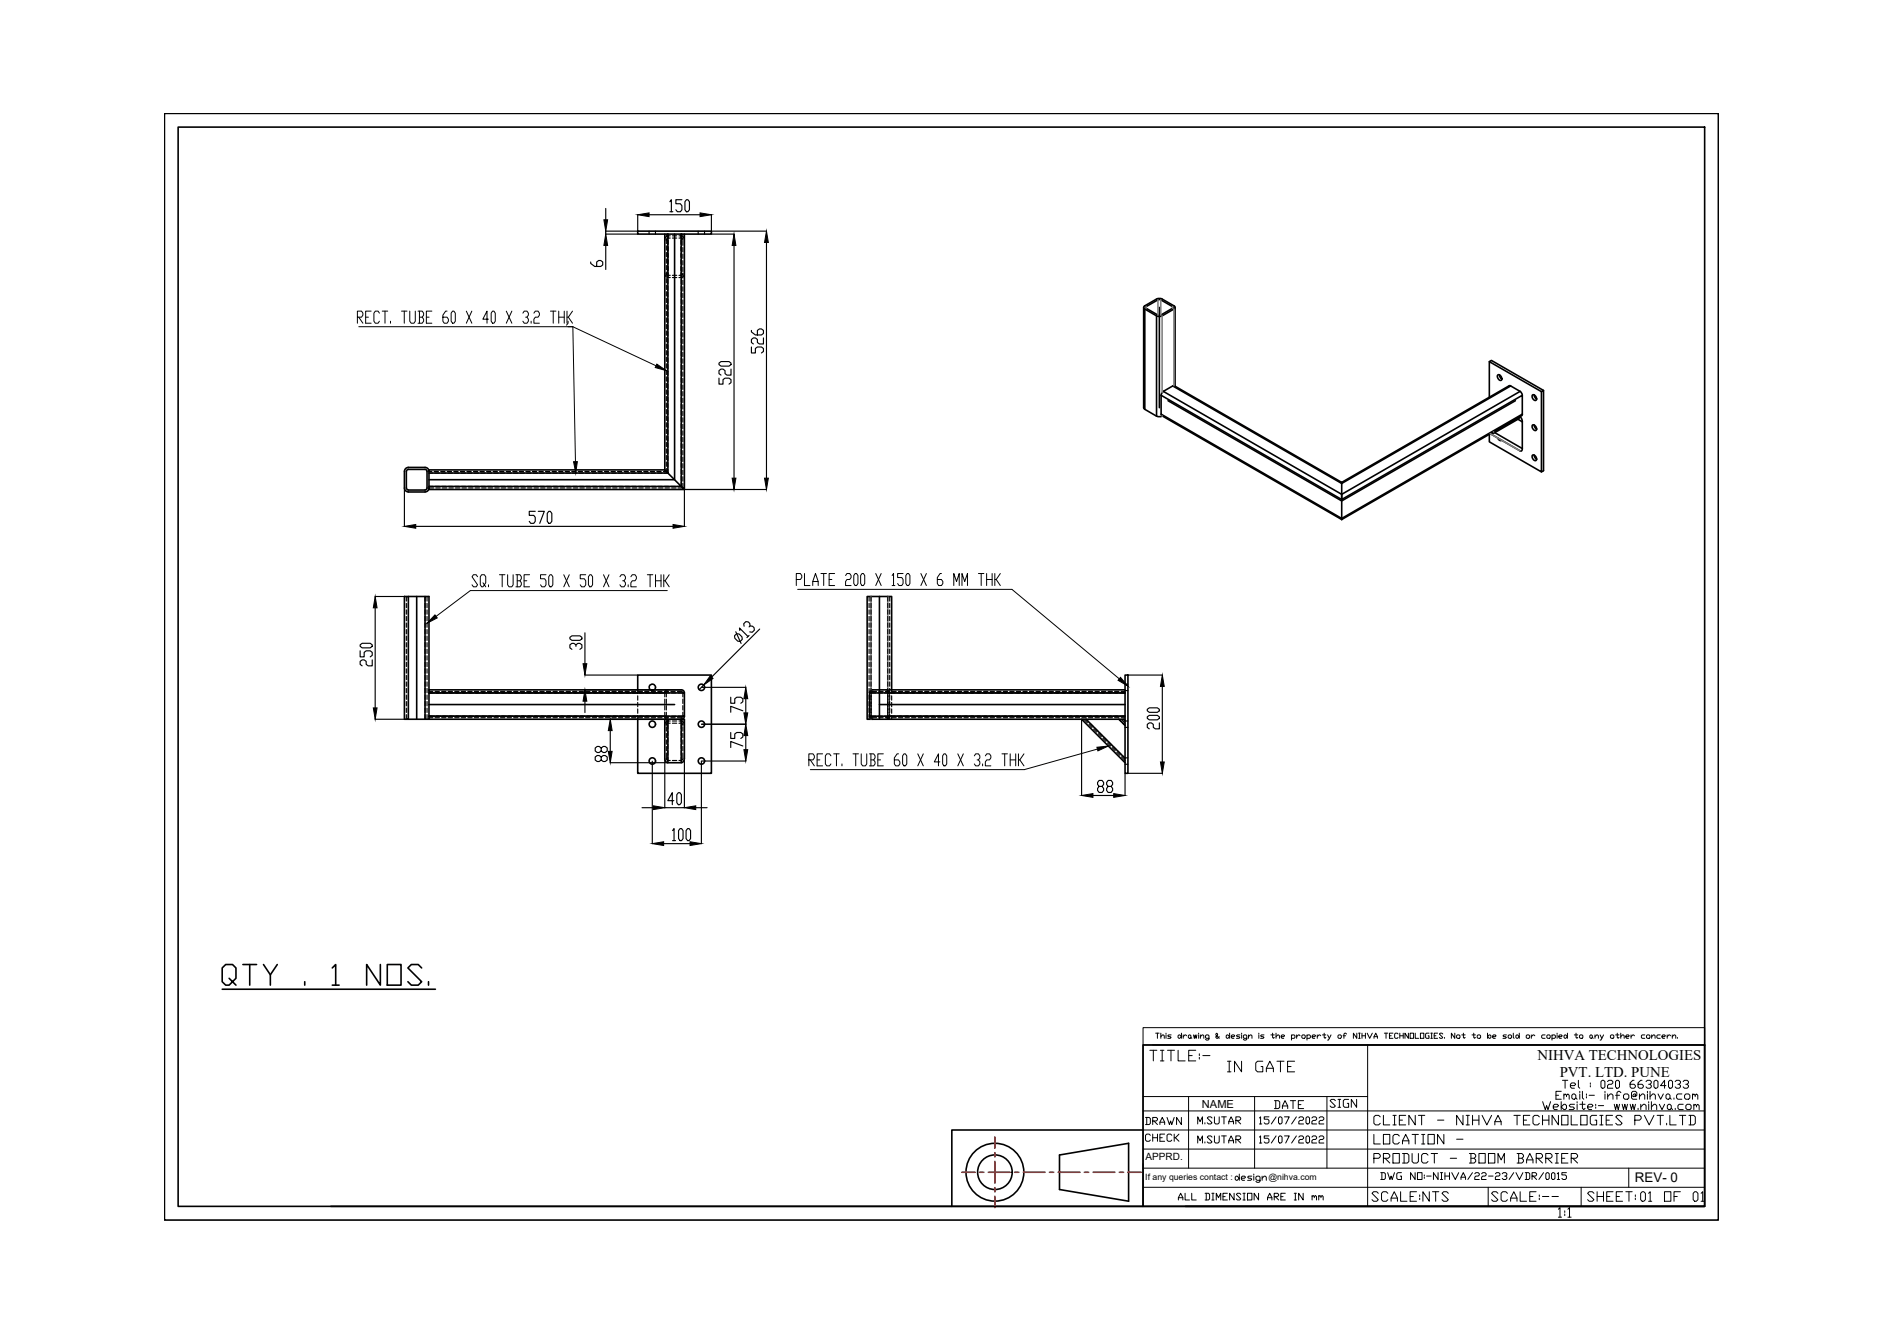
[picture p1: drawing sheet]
<svg xmlns="http://www.w3.org/2000/svg" width="297mm" height="210mm" viewBox="0 0 297 210" stroke-linecap="round" stroke-linejoin="round" font-family="sans-serif">
<defs><g id="words">
<text font-size="7.5" x="33.9" y="157">QTY . 1 NOS.</text>
<g font-size="4.4">
<text x="179.9" y="168.3">TITLE:-</text>
<text x="192.3" y="170">IN GATE</text>
<text x="199.7" y="176">DATE</text>
<text x="214.8" y="190.5">SCALE:</text>
<text x="223" y="190.5">NTS</text>
<text x="249.1" y="190.5">SHEET:</text>
</g>
<g font-size="4">
<text x="179.2" y="178.5">DRAWN</text>
<text x="208.5" y="175.7">SIGN</text>
<text x="179.2" y="181">CHECK</text>
</g>
<g font-size="2.3">
<text x="242.3" y="167.1">NIHVA TECHNOLOGIES</text>
<text x="245.8" y="169.7">PVT. LTD. PUNE</text>
</g>
<text font-size="2.1" x="257.6" y="186.3">REV- 0</text>
<text font-size="1.8" x="189.4" y="174.6">NAME</text>
<text font-size="1.6" x="180.5" y="182.9">APPRD.</text>
<g font-size="1.4">
<text x="180.5" y="186">If any queries contact :</text>
<text x="199.9" y="186">@nihva.com</text>
</g>
</g></defs>
<!-- layer: 0 -->
<g fill="none" stroke="#000" stroke-width=".25">
<path d="M25.9 17.9h244.9v174.4h-244.9zM28.1 20h240.5v170.1h-240.5zM100.5 36.4h11.6v.5h-11.6zM104.8 36.9v37.1l.4 .5v-37.6M106.3 36.9v38.7h-38.7M107.4 36.9v39.8M107.8 36.9v40.2l-.4-.4M180.2 48.4v15.8l.2 .3M180.4 48.7l1.8 1.1v15.8l-1.8-1.1zM180.6 48.3l2-1.1 .3 .1 1.9 1M180.6 48.3l-.1 .1 .1 .2 2 1.1h.3l1.9-1.1 .1-.2-.1-.1M182.2 47.1l-1.9 1.2-.1 .1 .2 .3"/>
<path d="M182.3 49.8l.2 .1 .6-.1M182.3 47.1l.2-.1 .6 .1M182.7 48.4v15.8M183.1 47.1l1.9 1.1 .2 .2-.2 .3-1.9 1.1M185.2 48.4v12.5M234.7 57l.3-.2 8.2 4.7M236 59.1a.53 .53 0 0 1 .6 .3 .53 .53 0 0 1-.1 .6 .63 .63 0 0 1-.5-.9zM236.3 59.1v.2l.4 .4M63.7 74.3v2.6a.62 .62 0 0 0 .7 .6M64 74.3v2.6M64 76.9l.2 .3h.2M64.4 73.7h2.6a.62 .62 0 0 1 .6 .6"/>
<path d="M64.4 74h2.6M64.4 73.7a.62 .62 0 0 0-.7 .6M64.4 74h-.2l-.2 .3M67 74h.1l.2 .3M67.3 74.3v2.6l-.2 .3h-2.7M67.6 76.9a.62 .62 0 0 1-.6 .6h-2.6M67.6 74.5h37.6M105.2 74.5l-.4-.5h-37.2v2.9M105.2 74.5l2.2 2.2h-39.8M107.4 76.7l.4 .4h-40.2v-.2M182.3 65.6l.2 .1 .6-.1M183 62.3l28.4 16.4v3l-28.4-16.4z"/>
<path d="M183 65.3l.1 .2M183.1 65.5l28.3 16.4M183.2 65.5l-.1 .1M183.3 61.7l-.3 .6M184.1 63.1l27.3 15.8 27.4-15.8M184.8 60.8h.3l26.3 15.2M211.4 77.9v-1.7l-26.6-15.4-1.5 .9 28.1 16.2v.8M211.4 77.9v.8l28.5-16.4v3l-28.5 16.4v.2M234.7 62.6v-5.6l8.2 4.7v12.7l-8.2-4.8v-1.2M234.8 68.3l4.7 2.8a.27 .27 0 0 0 .3-.1 .27 .27 0 0 0 .1-.3M234.9 68.3l.6-.1 4.4 2.5M236 69a.45 .45 0 0 0 .6 .4"/>
<path d="M237.8 60.8l-26.4 15.2M237.8 60.8h.3M237.9 66.6h.1M239.1 65.9l-3.9 2.2M239.2 66.1l.7 .4v4.2M239.4 65.7l-.1 .3-3.8 2.2M239.5 65.7l.3 .3 .1 .5M239.5 61.7l-1.4-.9-26.7 15.4v-.2M239.5 61.7l-28.1 16.2M239.5 61.7l.4 .6M239.8 65.5l-28.4 16.4M239.9 65.3l-.1 .2"/>
<path d="M241.5 62.3a.53 .53 0 0 1 .5 .2 .53 .53 0 0 1 0 .6 .62 .62 0 0 1-.5-.8zM241.5 67a.49 .49 0 0 1 .5 .3 .49 .49 0 0 1-.1 .6l-.2-.2a.61 .61 0 0 1-.2-.7zM241.5 71.7a.49 .49 0 0 1 .5 .3 .49 .49 0 0 1-.1 .6l-.2-.1a.61 .61 0 0 1-.2-.8zM241.8 62.2v.3l.3 .4M241.8 67v.2l.3 .4M241.8 71.7v.3l.3 .4M242.9 61.7l.3-.2v12.7l-.3 .2M63.7 94h.7v19.3h-.7zM64.4 94h2.6M65.7 94v19.3M138.6 94v19.3M64.4 113.3h2.6"/>
<path d="M67.6 109.2v-15.2h-.6v19.3h.6M67.6 109.2h40.2v3.7h-40.2zM67.6 108.7h39.8l.2 .1 .2 .4M67.6 111h38.7M67.6 112.9v.4M67.6 113.3h39.8M100.5 108.7v-2.3h11.6v15.5h-11.6v-8.6M102.5 108.7a.5 .5 0 0 1-.1-.7 .5 .5 0 0 1 .8 0 .5 .5 0 0 1-.1 .7M104.8 113.3v6.2a.62 .62 0 0 0 .4 .7M105.2 113.3v6.9h2.2v-6.9M107.4 113.3h.4v6.2a.65 .65 0 0 1-.4 .7M107.8 112.9l-.2 .4h-.2"/>
<path d="M137 112.9l.3 .4h.2M138.6 111h38.7M140.5 108.7v-14.7h-3.9v19.3h33.8M171.1 113.3h-.7l6.9 6.9M176.3 113.3h.7l.3 .3M177 113.3h.3M177.3 114.3l-1-1h-5.2l6.2 6.2M177.3 108.7h-39.8l-.2 .1-.3 .4M177.3 106.4h.4v15.5h-.4zM177.3 109.2h-40.3v3.7h40.3M35 155.9h33.6M180.1 164.7h88.5v25.4h-88.5z"/>
<path d="M180.1 178.1h-30.1v12h-97.9M150 190.1h30.1M167 182l10.8-1.8v9.1l-10.8-1.9zM186.8 190.1h81.8"/>
<circle cx="102.8" cy="119.9" r=".5"/>
<circle cx="102.8" cy="114.1" r=".5"/>
<circle cx="110.5" cy="114.1" r=".5"/>
<circle cx="110.5" cy="119.9" r=".5"/>
<circle cx="110.5" cy="108.3" r=".5"/>
<circle cx="156.8" cy="184.7" r="4.6"/>
<circle cx="156.8" cy="184.7" r="2.73"/>
</g>
<g fill="none" stroke="#000" stroke-width=".16">
<path d="M56.3 50h.7l.2-.3v-.4l-.2-.3h-.7v1.9M56.5 50l.7 .9M56.5 51.5h33.8M57.6 50h.5M58.5 49h-.9v1.9h.9M59.8 49.3l-.2-.3h-.5l-.2 .3v1.3l.2 .3h.5l.2-.3M60.2 49h.9M60.7 49v1.9M61.5 50.6v.3M63.3 49h.8M63.7 49v1.9M64.6 49v1.6l.2 .3h.4l.2-.3v-1.6"/>
<path d="M65.9 49h.6l.3 .3v.4l-.3 .3M66.1 50h.4l.3 .3v.3l-.3 .3h-.6M66.1 49v1.9M67.2 50h.4M68.1 49h-.9v1.9h.9M70.4 49h-.2l-.4 .7v.9l.2 .3h.4l.3-.3v-.3l-.3-.3h-.6M71.3 49h.2l.2 .3v1.3l-.2 .3h-.2l-.2-.3v-1.3zM73.5 49l.9 1.9M74.4 49l-.9 1.9M77 50.3h-.9l.6-1.3v1.9M77.6 49h.2l.2 .3v1.3l-.2 .3h-.2l-.2-.3v-1.3zM79.8 49l.9 1.9"/>
<path d="M80.7 49l-.9 1.9M82.4 49.3l.2-.3h.4l.3 .3v.4l-.3 .3h-.2M83 50l.3 .3v.3l-.3 .3h-.4l-.2-.3M83.7 50.6v.3M84.1 49.3l.3-.3h.4l.2 .3v.4l-.2 .3h-.4l-.3 .3v.6h.9M86.7 49h.9M87.2 49v1.9M88 50h.9M88 49v1.9M88.9 49v1.9M89.3 49v1.9M89.5 50.6v.3l-.2 .3"/>
<path d="M89.6 50l.6 .9M90.2 49l-.6 1h-.3M90.3 51.5l13.1 6.1M90.3 51.5l.4 21.3M75.3 90.9l-.3-.3h-.4l-.2 .3 .9 1.3-.3 .3h-.4l-.2-.3M76.1 91.8l.2 .4-.2 .3h-.2l-.2-.3v-1.3l.2-.3h.4l.2 .3v.9l-.2 .4 .2 .3M77 92.2v.3M78.7 90.6h.9M79.1 90.6v1.9M80 90.6v1.6l.2 .3h.4l.3-.3v-1.6M81.3 90.6h.6l.3 .3v.3l-.3 .3M81.5 91.5h.4l.3 .3v.4l-.3 .3h-.6"/>
<path d="M81.5 90.6v1.9M82.6 91.5h.4M83.5 90.6h-.9v1.9h.9M86 90.6h-.8v.6h.6l.2 .3v.7l-.2 .3h-.4l-.2-.3M86.7 90.6h.2l.2 .3v1.3l-.2 .3h-.2l-.2-.3v-1.3zM88.8 90.6l.9 1.9M89.7 90.6l-.9 1.9M92.3 90.6h-.9v.6h.7l.2 .3v.7l-.2 .3h-.5l-.2-.3M92.9 90.6h.3l.2 .3v1.3l-.2 .3h-.3l-.2-.3v-1.3zM95.1 90.6l.9 1.9M96 90.6l-.9 1.9M97.7 90.9l.2-.3h.4l.3 .3v.3l-.3 .3h-.2"/>
<path d="M98.3 91.5l.3 .3v.4l-.3 .3h-.4l-.2-.3M99 92.2v.3M99.4 90.9l.2-.3h.5l.2 .3v.3l-.2 .3h-.5l-.2 .3v.7h.9M102 90.6h.9M102.4 90.6v1.9M103.3 91.5h.9M103.3 90.6v1.9M104.2 90.6v1.9M104.6 90.6v1.9M104.8 91.5l.7 1M105.1 93.1h-31l-5.4 4M105.5 90.6l-.7 .9h-.2"/>
<path d="M125.5 91.3h.6l.2-.3v-.3l-.2-.3h-.6v1.9M125.7 92.9h33.8l16.9 14.1M126.8 90.4v1.9h.8M128.1 92.3v-.7l.4-1.2 .4 1.2v.7M128.1 91.6h.8M129.4 90.4h.8M129.8 90.4v1.9M130.7 91.3h.4M131.5 90.4h-.8v1.9h.8M133.2 90.7l.3-.3h.4l.2 .3v.3l-.2 .3h-.4l-.3 .3v.7h.9M134.8 90.4h.2l.2 .3v1.3l-.2 .3h-.2l-.3-.3v-1.3zM135.8 90.4h.3l.2 .3v1.3l-.2 .3h-.3l-.2-.3v-1.3z"/>
<path d="M138 90.4l.9 1.9M138.9 90.4l-.9 1.9M140.6 90.7l.2-.3v1.9M140.6 92.3h.4M142.3 90.4h-.9v.6h.7l.2 .3v.7l-.2 .3h-.4l-.3-.3M143 90.4h.2l.2 .3v1.3l-.2 .3h-.2l-.3-.3v-1.3zM145.1 90.4l.9 1.9M146 90.4l-.9 1.9M148.4 90.4h-.3l-.4 .6v1l.2 .3h.5l.2-.3v-.4l-.2-.3h-.7M150.3 92.3v-1.9l.4 1.2 .5-1.2v1.9M151.6 92.3v-1.9l.4 1.2 .5-1.2v1.9M154.2 90.4h.8"/>
<path d="M154.6 90.4v1.9M155.5 91.3h.8M155.5 90.4v1.9M156.3 90.4v1.9M156.8 90.4v1.9M157 91.3l.6 1M157.6 90.4l-.6 .9h-.2M127.5 119.7h.6l.2-.3v-.3l-.2-.3h-.6v1.9M127.7 119.7l.6 1M128.8 119.7h.4M129.6 118.8h-.8v1.9h.8M130.9 119.1l-.2-.3h-.4l-.2 .3v1.3l.2 .3h.4l.2-.3"/>
<path d="M131.4 118.8h.8M131.8 118.8v1.9M134.4 118.8h.9M134.8 118.8v1.9M135.7 118.8v1.6l.2 .3h.5l.2-.3v-1.6M137 118.8h.7l.2 .3v.3l-.2 .3M137.2 119.7h.5l.2 .4v.3l-.2 .3h-.7M137.2 118.8v1.9M138.3 119.7h.5M139.2 118.8h-.9v1.9h.9M141.6 118.8h-.2l-.5 .6v1l.3 .3h.4l.2-.3v-.3l-.2-.4h-.7M142.5 118.8h.2l.2 .3v1.3l-.2 .3h-.2l-.3-.3v-1.3z"/>
<path d="M144.6 118.8l.9 1.9M145.5 118.8l-.9 1.9M148.8 118.8h.2l.2 .3v1.3l-.2 .3h-.2l-.3-.3v-1.3zM150.9 118.8l.9 1.9M151.8 118.8l-.9 1.9M153.5 119.1l.2-.3h.5l.2 .3v.3l-.2 .3h-.2M154.2 119.7l.2 .4v.3l-.2 .3h-.5l-.2-.3M155.3 119.1l.2-.3h.4l.2 .3v.3l-.2 .3h-.4l-.2 .4v.6h.8M157.9 118.8h.9M158.3 118.8v1.9M159.2 119.7h.9M159.2 118.8v1.9"/>
<path d="M160.1 118.8v1.9M160.5 118.8v1.9M160.7 119.7l.7 1M161.4 118.8l-.7 .9h-.2M172.9 118l-11.5 3.3h-33.7M132.7 120.4v.3M148.1 120.1h-.9l.7-1.3v1.9M154.8 120.4v.3M180.1 161.9h88.5v2.8h-88.5zM180.1 178.1h88.5M180.1 175.1h88.5M180.1 164.7v25.4"/>
<path d="M180.1 172.8h35.4M181.6 164.7h87M182.1 162.8h.6M182.4 162.8v.8M182.9 163.4l.4-.3 .2 .1v.4M182.9 162.8v.8M183.7 162.8v.1M183.7 163.1v.5M184.5 163.1h-.4l-.1 .1 .1 .2h.3l.1 .1-.1 .1h-.4M185.8 163.1l.4 .3-.3 .2-.3-.1v-.3zM186.2 162.8v.8M186.5 163.1v.5"/>
<path d="M187 163.2l-.3-.1-.2 .3M187.3 163.2l.2-.1 .2 .1v.3l-.3 .1-.1-.1zM187.3 172.8v11.3M188.1 163.1l.1 .5 .1-.5 .2 .5 .1-.5M188.7 177.1v-1.1l.4 .7 .4-.7v1.1M188.9 162.8v.1M188.9 163.1v.5M189.2 163.4l.4-.3 .1 .1v.4M189.2 163.1v.5M189.9 176.9v.2M189.9 179.9v.2M190.5 163.6h-.4l-.1-.1v-.3l.1-.1h.3l.1 .1v.6l-.1 .1h-.3l-.1-.1"/>
<path d="M191 179.2l-.2-.2h-.4l-.2 .2 .8 .7-.2 .2h-.4l-.2-.2M191 176.2l-.2-.2h-.4l-.2 .2 .8 .7-.2 .2h-.4l-.2-.2M191.4 179v.9l.2 .2h.3l.2-.2v-.9M191.4 176v.9l.2 .2h.3l.2-.2v-.9M192.1 163.4l-.2 .2-.3-.1 .3-.4-.2-.3-.1 .3 .5 .5M192.5 179h.7M192.5 176h.7M192.9 176v1.1M192.9 179v1.1M193.4 163.1l.4 .3-.3 .2-.3-.1v-.3zM193.6 177.1v-.4l.4-.7 .4 .7v.4M193.6 179.8h.8"/>
<path d="M193.6 176.7h.8M193.8 162.8v.8M194 163.4h.4l.2-.2-.2-.1h-.2l-.2 .1v.3l.2 .1h.2M194.7 179.6h.6l.2-.2v-.2l-.2-.2h-.6v1.1M194.7 176.6h.6l.2-.2v-.2l-.2-.2h-.6v1.1M194.9 179.6l.6 .5M194.9 176.6l.6 .5M195.4 163.1h-.4l-.2 .1 .2 .2h.3l.1 .1-.1 .1h-.5M195.7 162.8v.1M195.7 163.1v.5M196.5 163.6h-.4l-.2-.1v-.3l.2-.1h.2l.2 .1v.6l-.2 .1h-.2l-.2-.1M196.7 163.4l.4-.3 .2 .1v.4"/>
<path d="M196.7 163.1v.5M197.7 172.8v11.3M198.4 162.8v.1M198.4 163.1v.5M198.5 179.2l.1-.2v1.1M199.2 163.1h-.4l-.2 .1 .2 .2h.2l.2 .1-.2 .1h-.4M200 179h-.8v.4h.6l.2 .2v.3l-.2 .2h-.4l-.2-.2M200.3 163.1h.5M200.5 162.8v.7l.2 .1 .1-.1M201.1 163.4l.4-.3 .1 .1v.4M201.1 162.8v.8M201.1 179l-.8 1.1"/>
<path d="M201.5 179.2l.2-.2h.1l.2 .2v.7l-.2 .2-.3-.2zM201.9 163.4h.4l.1-.2-.1-.1h-.3l-.1 .1v.3l.1 .1h.3M202.4 179h.8l-.6 1.1M203.5 163.2l.1-.1h.3l.2 .1v.3l-.2 .1h-.4M203.5 163.1v.8M204.3 179l-.8 1.1M204.3 163.1v.5M204.7 179.2l.2-.2h.3l.2 .2v.2l-.2 .2h-.3l-.2 .2v.3h.7M204.9 163.2l-.3-.1-.3 .3M205.1 163.2l.2-.1h.2l.2 .1v.3l-.2 .1h-.2l-.2-.1zM206 163.2l.1-.1h.3l.1 .1v.3l-.1 .1h-.4M206 163.1v.8"/>
<path d="M206 179h.2l.2 .2v.7l-.2 .2h-.2l-.2-.2v-.7zM206.7 179.2l.2-.2h.4l.2 .2-.2 .4h-.4l-.2 .2v.3h.8M206.8 163.4h.4l.1-.2-.1-.1h-.3l-.1 .1v.3l.1 .1h.3M207.6 163.1v.5M207.9 176.2l.2-.2h.3l.2 .2v.2l-.2 .2h-.3l-.2 .1v.4h.7M207.9 179.2l.2-.2h.3l.2 .2v.2l-.2 .2h-.3l-.2 .2v.3h.7M208.1 163.2l-.3-.1-.2 .3M208.4 163.1h.5M208.7 162.8v.7l.1 .1 .1-.1M209.1 172.8v11.3M209.2 163.1l.3 .5M209.7 163.1l-.4 .8h-.1"/>
<path d="M211 163.1h.2l.2 .1v.3l-.2 .1h-.2l-.2-.1v-.3zM211.6 163.2h.5M212.2 162.9l-.1-.1-.3 .1v.7M213.8 162.8v.8l-.5-.8v.8M214.1 162.8h.2M214.1 163.6h.2M214.2 162.8v.8M214.6 163.2h.6M214.6 162.8v.8M215.2 162.8v.8M215.4 162.8l.4 .8 .5-.8M215.5 164.7v25.4"/>
<path d="M216.5 178.8v1.5h1M216.5 163.6v-.2l.3-.6 .3 .6v.2M216.5 163.4h.6M217.5 176l-.3-.2h-.4l-.3 .2v1l.3 .3h.4l.3-.3M218 178.8h1v1.5h-1zM218 175.8v1.5h1M218.1 162.8h.6M218.4 162.8v.8M219 163.2h.2M219.5 162.8h-.5v.8h.5M219.5 175.8h.5M219.5 177.3h.5"/>
<path d="M219.8 175.8v1.5M220.3 162.9l-.1-.1h-.3l-.1 .1v.6l.1 .1h.3l.1-.1M220.5 179l-.2-.2h-.5l-.3 .2v1l.3 .3h.5l.2-.3M220.5 176.5h.5M220.6 163.2h.5M220.6 162.8v.8M221 179.8h1M221.1 162.8v.8M221.5 175.8h-1v1.5h1M221.9 162.8v.8l-.5-.8v.8M222.2 162.8h.6v.8h-.6zM222.5 178.8h1"/>
<path d="M223 162.8v.8h.6M223 175.8v1.5l-1-1.5v1.5M223 178.8v1.5M223.5 175.8h1M223.8 162.8h.6v.8h-.6zM224 178.8h.5M224 175.8v1.5M224.3 178.8v1.5M225 178.8h1v1.5h-1zM225.2 162.8h-.4l-.2 .1v.6l.2 .1h.4v-.4h-.2M225.5 162.8h.2M225.5 163.6h.2"/>
<path d="M225.6 162.8v.8M226 163.2h.3M226.5 176.5h1M226.5 162.8h-.5v.8h.5M227.4 162.9l-.2-.1h-.2l-.2 .1 .6 .6-.2 .1h-.2l-.2-.1M227.5 178.8v1.5l-1-1.5v1.5M227.6 163.5v.1M229.2 162.8v.8l-.5-.8v.8M229.5 163.2l.2-.1h.2l.2 .1v.3l-.2 .1h-.2l-.2-.1zM229.5 179.5h1M230.3 163.1h.6M230.5 175.8v1.5l-1-1.5v1.5"/>
<path d="M230.6 162.8v.7l.1 .1 .2-.1M231 175.8h.5M231 177.3h.5M231.3 175.8v1.5M232 163.1h.5M232 176.5h1M232 175.8v1.5M232.2 162.8v.7l.2 .1 .1-.1M232.8 163.2l.1-.1h.3l.1 .1v.3l-.1 .1h-.3l-.1-.1zM233 175.8v1.5M233.5 175.8l.8 1.5 .7-1.5M234.4 162.8v.8"/>
<path d="M234.7 163.1l.2 .1v.3l-.1 .1-.4-.2zM235.2 163.4h.4l.2-.2-.2-.1h-.3l-.1 .1v.3l.1 .1h.3M235.6 177.3v-.5l.5-1 .5 1v.5M235.6 176.8h1M237.4 163.1h-.4l-.2 .1 .6 .3-.2 .1h-.4M237.7 163.2l.1-.1h.3l.1 .1v.3l-.1 .1h-.3l-.1-.1zM238.5 162.8v.7l.1 .1M238.6 175.8h1M238.9 163.2l.2-.1 .3 .3-.4 .2-.1-.1zM239.1 175.8v1.5M239.4 162.8v.8M240.1 176.5h.5"/>
<path d="M240.6 163.1h.3l.1 .1v.3l-.1 .1h-.3l-.1-.1v-.3zM241.1 175.8h-1v1.5h1M241.3 163.1v.5M241.9 163.2l-.3-.1-.3 .3M242.6 176l-.3-.2h-.5l-.2 .2v1l.2 .3h.5l.3-.3M243.1 176.5h1M243.1 175.8v1.5M243.1 173.6l.4 1.3 .2-.7 .2 .7 .4-1.3M243.5 163.1h-.4l-.2 .1v.3l.2 .1h.4M243.7 163.2l.2-.1h.3l.1 .1v.3l-.1 .1h-.3l-.2-.1zM244.1 175.8v1.5M244.6 163.2l.1-.1h.3l.1 .1v.3l-.1 .1h-.4"/>
<path d="M244.6 163.1v.8M244.8 174.4h.6l.2-.2-.2-.2h-.4l-.2 .2v.5l.2 .2h.4M245.2 172.6h.4M245.4 162.8v.1M245.4 163.1v.5M245.6 175.8v1.5l-1-1.5v1.5M245.6 163.4h.4l.2-.2-.2-.1h-.2l-.2 .1v.3l.2 .1h.2M246 173.6v1.3M246 172h-.8v1.2h.8M246.1 175.8h1v1.5h-1zM246.2 170.2h.9M246.4 172.6l.2-.2 .2 .2v.2"/>
<path d="M246.4 174h.2l.2 .2v.5l-.2 .2h-.2l-.4-.5zM246.4 172.4v.8M246.5 163.2l.2-.1 .3 .3-.4 .2-.1-.1zM246.6 170.2v1.3M246.8 172.6l.3-.2 .2 .2v.6M247 162.8v.8M247.5 171.1h.6l.2-.2-.2-.2h-.4l-.2 .2v.4l.2 .2h.4M247.6 175.8v1.5h1M247.7 172.6l.2-.2h.2l.2 .2v.4l-.2 .2h-.2l-.2-.2zM248.1 163.1h.5M248.1 174h-.6l-.2 .2 .2 .2h.4l.2 .3-.2 .2h-.6M248.3 173l.2 .2"/>
<path d="M248.4 162.8v.7l.1 .1 .1-.1M248.5 173.6v.2M248.5 174v.9M248.7 170.2v1.1l.2 .2M248.9 163.2l.1-.1h.3l.1 .1v.3l-.1 .1h-.3l-.1-.1zM248.9 172v.2M248.9 172.4v.8M248.9 174h.9M249.1 175.8h1v1.5h-1zM249.4 172v1l.2 .2M249.4 173.6v1.1l.2 .2 .2-.2M250 172.4v.2"/>
<path d="M250 172.8v.2M250.2 174.4h.6l.2-.2-.2-.2h-.4l-.2 .2v.5l.2 .2h.4M250.4 172.6h.8M250.5 163.2l.3-.1 .1 .1v.3l-.2 .1-.2-.1zM250.6 170.7v.2M250.6 171.1v.2M250.9 163.5l.2 .1M251.3 163.4l.4-.3 .2 .1v.4M251.3 163.1v.5M251.5 174v.2M251.5 174.4v.3M251.6 175.8h-.8l-.2 .2v1l.2 .3h.8v-.8h-.3"/>
<path d="M251.9 174.2h.8M252.1 175.8h.5M252.1 177.3h.5M252.1 163.1l.3 .5M252.4 175.8v1.5M252.5 170.2h.2l.2 .2v.9l-.2 .2h-.2l-.2-.2v-.9zM252.7 163.1l-.4 .8h-.2M252.9 172v.2M252.9 172.4v.8M253.1 176.5h.5M253.3 170.4l.2-.2h.4l.3 .2v.3l-.3 .2h-.4l-.2 .2v.4h.9M253.3 172.8l.4-.4h.3l.2 .2v.6"/>
<path d="M253.3 172.4v.8M253.9 163.1h.3l.1 .1v.3l-.1 .1h-.3l-.1-.1v-.3zM254.1 175.8h-1v1.5h1M254.4 174l.2 .9 .2-.9 .2 .9 .2-.9M254.6 163.1h.5M254.6 172.6h.6M254.8 170.2h.2l.2 .2v.9l-.2 .2h-.2l-.2-.2v-.9zM254.9 162.8v.7l.1 .1 .1-.1M255.4 163.4l.4-.3 .1 .1v.4M255.4 162.8v.8M255.4 172.2l-.2-.2h-.2l-.2 .2v1M255.6 176l-.2-.2h-.5l-.3 .2 1 1-.2 .3h-.5l-.3-.3"/>
<path d="M255.6 174l.2 .9 .2-.9 .3 .9 .2-.9M256 172.4h.5l.2 .2v.4l-.2 .2h-.5l-.2-.2v-.4zM256.2 163.4h.4l.1-.2-.1-.1h-.3l-.1 .1v.3l.1 .1h.3M256.9 174l.2 .9 .2-.9 .2 .9 .2-.9M257 163.1v.5M257.5 170.2h-.2l-.4 .5v.6l.2 .2h.4l.2-.2v-.2l-.2-.2h-.6M257.6 163.2l-.3-.1-.3 .3M257.6 176.5h.8l.2-.2v-.3l-.2-.2h-.8v1.5M257.7 172.6l-.2 .2h-.2v-.2l.2-.2h.2v.4l.2-.2v-.4l-.2-.2h-.4l-.2 .2v.8l.2 .2h.6M258.1 174.7v.2M258.3 172.8l.5-.4h.2l.2 .2v.6M258.3 172.4v.8"/>
<path d="M258.6 174.4l.4-.4h.2l.2 .2v.7M258.6 174v.9M258.8 170.2h-.3l-.4 .5v.6l.2 .2h.5l.2-.2v-.2l-.2-.2h-.7M259.1 175.8l.8 1.5 .7-1.5M259.2 163.1h-.4l-.2 .1v.3l.2 .1h.4M259.4 170.4l.2-.2h.4l.2 .2v.3l-.2 .2h-.2M259.5 163.2l.1-.1h.3l.1 .1v.3l-.1 .1h-.3l-.1-.1zM259.6 172v.2M259.6 172.4v.8M259.8 173.6v.2M259.8 174v.9M260 170.9l.2 .2v.2l-.2 .2h-.4l-.2-.2"/>
<path d="M260 172.8l.4-.4h.2l.3 .2v.6M260 172v1.2M260.2 174.4l.4-.4h.3l.2 .2v.7M260.2 173.6v1.3M260.3 163.4l.4-.3 .1 .1v.4M260.3 163.1v.5M260.6 170.4l.2-.2h.3l.2 .2v.9l-.2 .2h-.3l-.2-.2zM261.1 175.8h1M261.3 172.4l.4 .8 .4-.8M261.5 174l.4 .9 .4-.9M261.6 163.1h-.4l-.1 .1v.3l.1 .1h.4M261.6 175.8v1.5"/>
<path d="M261.9 163.4h.4l.1-.2-.1-.1h-.3l-.1 .1v.3l.1 .1h.3M262.5 171.1h-.8l.6-.9v1.3M262.5 172.6l.2-.2h.2l.3 .2v.4l-.3 .2h-.2l-.2-.2zM262.6 177v.3M262.7 163.1v.5M262.9 170.4l.2-.2h.2l.3 .2v.9l-.3 .2h-.2l-.2-.2zM262.9 174h.2l.3 .2v.5l-.3 .2h-.2l-.2-.2v-.5zM263.1 175.8v1.5h1M263.2 173l.2 .2M263.3 163.2l-.3-.1-.3 .3M263.4 174.7l.2 .2M263.5 163.4l.4-.3 .2 .1v.4"/>
<path d="M263.5 163.1v.5M263.8 173v.2M264 170.4l.2-.2h.4l.2 .2v.3l-.2 .2h-.2M264 174.7v.2M264.3 163.5v.1M264.6 170.9l.2 .2v.2l-.2 .2h-.4l-.2-.2M264.6 175.8h1M265 172.4h-.6l-.2 .2v.4l.2 .2h.6M265.1 175.8v1.5M265.2 170.4l.2-.2h.5l.2 .2v.3l-.2 .2h-.3M265.2 174h-.6l-.2 .2v.5l.2 .2h.6M265.7 172.4h.4l.2 .2v.4l-.2 .2h-.4l-.2-.2v-.4z"/>
<path d="M265.7 174.2l.2-.2h.4l.2 .2v.5l-.2 .2h-.4l-.2-.2zM265.9 170.9l.2 .2v.2l-.2 .2h-.5l-.2-.2M266.1 175.8h.8l.2 .2v1l-.2 .3h-.8M266.4 175.8v1.5M266.7 172.6l.2-.2 .2 .2v.2M266.7 172.4v.8M266.9 174.2l.2-.2 .2 .2v.2M266.9 174v.9M267.1 172.6l.2-.2 .2 .2v.6M267.3 174.2l.2-.2 .3 .2v.7M180.1 184.1h88.5M180.1 181.1h88.5"/>
<path d="M180.1 187.1h88.5M185.7 189.1v-.4l.3-.7 .4 .7v.4M185.7 188.7h.7M186.7 188v1.1h.7M187.8 188v1.1h.7M188.7 180.1v-1.1l.4 .8 .4-.8v1.1M189.9 188h.5l.2 .2v.7l-.2 .2h-.5M190.1 188v1.1M191 188h.3M191 189.1h.3M191.1 188v1.1M191.7 189.1v-1.1l.3 .7 .4-.7v1.1"/>
<path d="M192.7 188.6h.4M193.4 188h-.7v1.1h.7M193.6 180.1v-.3l.4-.8 .4 .8v.3M194.5 188v1.1l-.7-1.1v1.1M194.6 185.5l.4-.2 .3 .4-.3 .3h-.2l-.2-.2zM195.3 185v1M195.5 188.2l-.1-.2h-.4l-.2 .2 .7 .7-.1 .2h-.4l-.2-.2M195.6 185.7h.5l.2-.2-.2-.2h-.3l-.2 .2v.3l.2 .2h.3M195.9 188h.3M195.9 189.1h.3M196 188v1.1M196.6 188h.7v1.1h-.7z"/>
<path d="M197.3 185.3h-.5l-.2 .2 .2 .2h.3l.2 .1-.2 .2h-.5M197.6 185v.2M197.6 185.3v.7M198.3 188v1.1l-.7-1.1v1.1M198.5 180.1h.3M198.6 186h-.5l-.2-.2v-.3l.2-.2h.3l.2 .2v.7l-.2 .1h-.3l-.2-.1M198.9 185.7l.3-.4h.2l.1 .2v.5M198.9 185.3v.7M199.7 189.1v-.4l.4-.7 .3 .7v.4M199.7 188.7h.7M200.8 188.6h.5l.2-.4-.2-.2h-.5v1.1M201 188.6l.5 .5"/>
<path d="M201.8 188.6h.4M202.5 188h-.7v1.1h.7M203.9 188h.4M203.9 189.1h.4M204.1 188v1.1M205.4 188v1.1l-.8-1.1v1.1M206.8 188.6l.1-.2 .2 .3M206.8 188.4v.7M207.1 188.6l.2-.2 .2 .2v.5M207.8 188.6l.2-.2 .2 .3M207.8 188.4v.7M208.2 188.6l.1-.2 .2 .2v.5"/>
<path d="M216.5 182.5h.7l.3-.2v-.3l-.3-.2h-.7v1.5M217.6 184.8h.5l.2 .2v.7l-.2 .2h-.5M217.8 184.8v1.1M218 182.5h.8l.2-.2v-.3l-.2-.2h-.8v1.5M218.3 182.5l.7 .8M218.7 184.8l.3 1.1 .2-.6 .2 .6 .3-1.1M219.5 181.8h1v1.5h-1zM220.8 184.8h-.5l-.2 .2v.7l.2 .2h.5v-.6h-.1M221 181.8h.8l.2 .2v1l-.2 .3h-.8M221 180.3v-.5l.5-1 .5 1v.5M221.3 181.8v1.5M222.5 181.8v1.2l.3 .3h.5l.2-.3v-1.2"/>
<path d="M223 184.8v1.1l-.7-1.1v1.1M223.4 184.8h.7v1.1h-.7zM224 180.3h.5M224.4 185.2v.1M224.8 185.3h.7M225 182l-.2-.2h-.5l-.3 .2v1l.3 .3h.5l.2-.3M225.5 181.8h1M226 181.8v1.5M226.6 184.8v1.1l-.7-1.1v1.1M227 184.8h.3M227.2 184.8v1.1M227.7 185.3h.7"/>
<path d="M227.7 184.8v1.1M228.4 184.8v1.1M228.5 182.5h1M228.8 184.8l.5 1.1 .6-1.1M230.2 185.9v-.4l.4-.7 .3 .7v.4M230.2 185.5h.7M231.5 181.8h.8l.2 .2v.3l-.2 .2M231.8 182.5h.5l.2 .3v.2l-.2 .3h-.8M231.8 181.8v1.5M232 184.8l-.7 1.1M232.4 185l.2-.2h.3l.2 .2v.2l-.2 .1h-.3l-.2 .2v.4h.7M233 181.8h1v1.5h-1z"/>
<path d="M233.5 185l.2-.2h.3l.2 .2v.2l-.2 .1h-.3l-.2 .2v.4h.7M234.5 187.1v3M234.6 181.8h1v1.5h-1zM234.6 185.3h.7M235.6 185l.2-.2h.4l.2 .2v.2l-.2 .1h-.4l-.2 .2v.4h.8M236 188.1l-.2-.3h-.5l-.3 .3 1 1-.2 .2h-.5l-.3-.2M236.1 183.3v-1.5l.5 1 .5-1v1.5M236.7 185l.2-.2h.4l.2 .2v.2l-.2 .1h-.2M237.3 185.3l.2 .2v.2l-.2 .2h-.4l-.2-.2M237.5 188.1l-.2-.3h-.5l-.3 .3v1l.3 .2h.5l.2-.2M238 189.3v-.5l.6-1 .4 1v.5M238 188.8h1"/>
<path d="M238.5 184.8l-.7 1.1M238.9 184.8l.5 1.1 .6-1.1M239.1 181.8h.7l.3 .2v.3l-.3 .2M239.3 182.5h.5l.3 .3v.2l-.3 .3h-.7M239.3 181.8v1.5M239.5 187.8v1.5h1.1M240.3 184.8h.6l.2 .2v.7l-.2 .2h-.6M240.5 184.8v1.1M240.6 183.3v-.5l.5-1 .5 1v.5M240.6 182.8h1M241.1 188.5h.5M241.4 185.3h.6l.1-.1v-.2l-.1-.2h-.6v1.1"/>
<path d="M241.6 185.3l.5 .6M242.1 187.8h-1v1.5h1M242.1 182.5h.7l.3-.2v-.3l-.3-.2h-.7v1.5M242.3 182.5l.8 .8M242.6 188.3v.2M242.6 188.8v.3M243.1 188.5h1M243.2 184.8l-.7 1.1M243.6 182.5h.7l.3-.2v-.3l-.3-.2h-.7v1.5M243.6 185l.2-.2h.1l.2 .2v.7l-.2 .2h-.1l-.2-.2zM243.8 182.5l.8 .8M244.5 185l.2-.2h.1l.2 .2v.7l-.2 .2h-.1l-.2-.2z"/>
<path d="M244.6 188.5h1M245.1 181.8h.5M245.1 183.3h.5M245.3 181.8v1.5M245.4 185l.2-.2v1.1M245.4 185.9h.4M245.6 190.6l.2-.3v1.5M245.6 191.8h.5M246.1 182.5h.5M246.6 190.8v.3M246.6 191.3v.3M246.8 184.8h-.7v.4h.6l.1 .1v.4l-.1 .2h-.4l-.2-.2"/>
<path d="M247.1 190.6l.2-.3v1.5M247.1 191.8h.5M247.1 181.8h-1v1.5h1M247.6 182.5h.7l.3-.2v-.3l-.3-.2h-.7v1.5M247.8 182.5l.8 .8M256.7 184.1v3M259.8 189.3h.5M262.3 187.8h1v1.5h-1zM263.8 188.5h.5M264.8 187.8h-1v1.5M267.1 187.8h.2l.3 .3v.9l-.3 .3h-.2l-.3-.3v-.9zM268.1 188.1l.2-.3v1.5"/>
<path d="M268.1 189.3h.5"/>
</g>
<g fill="none" stroke="#f00" stroke-width=".25">
<path d="M156.8 179.2v1.8M151.6 184.7h2.1M154.4 184.7h.6M155.7 184.7h3.5M156.8 181.6v.7M156.8 183v3.5M156.8 187.1v.7M156.8 188.5v1.8M159.9 184.7h.7M161.2 184.7h3.5M165.4 184.7h.7M166.7 184.7h3.5"/>
<path d="M170.9 184.7h.7M172.2 184.7h3.5M176.4 184.7h.7M177.8 184.7h2"/>
</g>
<g fill="none" stroke="#000" stroke-width=".18">
<path d="M95.5 32.8v1.8M95.5 38.7v3.8M100.5 36.4h-5v.5h5M100.5 33.8v2.6M102.3 36.4v.5M102.3 33.8h8M103.3 36.4v.5M105 36.9v.5M105 37.7v.7M105 38.7v.7M105 39.8v.7M105.2 37.2a.61 .61 0 0 0-.4 .7"/>
<path d="M105.2 37.2v-.3v.5M105.2 36.9v.7M105.2 37.7v.9M105.2 38.8v.8M105.2 39.8v.9M105.2 37.2h.4M105.6 31.8l.2-.3v1.9M105.6 33.4h.4M105.6 37.5h-.4l-.2 .4M106 37.2h.6M106 37.5h.6M107 37.2h.4a.64 .64 0 0 1 .4 .7"/>
<path d="M107 37.5h.4l.2 .4M107.4 36.9v.7M107.4 37.7v.9M107.4 38.8v.8M107.4 39.8v.9M107.5 31.5h-1v.6h.7l.3 .3v.7l-.3 .3h-.5l-.2-.3M107.6 36.9v.7M107.6 38v.7M107.6 39v.7M108.2 31.5h.2l.2 .3v1.3l-.2 .3h-.2l-.3-.3v-1.3zM110 36.4v.5M111 36.4v.5"/>
<path d="M112.1 33.8v2.6M112.1 36.4h8.7M112.1 36.9h3.6M115.7 38.7v36.6M120.8 38.2v37.1M93.1 41.3v.2l.6 .5h1l.3-.2v-.5l-.3-.3h-.4l-.3 .3v.7M104.8 43a.62 .62 0 0 0 .4 .7h.4M105 43l.1 .4h.5M105 40.8v.7M105 41.8v.7M105 42.9v.6M105 43.9v.7"/>
<path d="M105 44.9v.7M105 46v.6M105 47v.7M105 48v.7M105 49.1v.6M105 50.1v.7M105 51.1v.7M105 52.2v.6M105 53.2v.7M105 54.2v.7M105 55.3v.6M105 56.3v.7"/>
<path d="M105 57.3v.7M105 58.3v.7M105 59.4v.7M105.2 40.8v.9M105.2 41.9v.8M105.2 42.9v.8M105.2 44v.7M105.2 45v.7M105.2 46.1v.7M105.2 47.1v.7M105.2 48.2v.6M105.2 49.2v.7"/>
<path d="M105.2 50.2v.7M105.2 51.2v.7M105.2 52.3v.7M105.2 53.3v.7M105.2 54.3v.7M105.2 55.4v.7M105.2 56.4v.7M105.2 57.4v.7M105.2 58.5v.7M105.2 59.5v.7M106 43.7h.6M106 43.4h.6"/>
<path d="M107.4 40.8v.9M107.4 41.9v.8M107.4 42.9v.8M107.4 44v.7M107.4 45.1v.7M107.4 46.1v.7M107.4 47.1v.7M107.4 48.2v.7M107.4 49.2v.7M107.4 50.2v.7M107.4 51.3v.7M107.4 52.3v.7"/>
<path d="M107.4 53.3v.7M107.4 54.4v.7M107.4 55.4v.7M107.4 56.4v.7M107.4 57.5v.6M107.4 58.5v.7M107.4 59.5v.7M107.6 43l-.2 .4h-.4M107.6 40v.7M107.6 41.1v.7M107.6 42.1v.7M107.6 43.1v.7"/>
<path d="M107.6 44.2v.6M107.6 45.2v.7M107.6 46.2v.7M107.6 47.3v.6M107.6 48.3v.7M107.6 49.3v.7M107.6 50.4v.6M107.6 51.4v.7M107.6 52.4v.7M107.6 53.5v.6M107.6 54.5v.7M107.6 55.5v.7"/>
<path d="M107.6 56.6v.6M107.6 57.6v.7M107.6 58.6v.7M107.6 59.6v.7M107.8 43a.65 .65 0 0 1-.4 .7h-.4M113.3 59.6v.9h.6v-.7l.4-.2h.6l.3 .2v.5l-.3 .2M113.3 57.2l.3-.2h1.3l.3 .2v.3l-.3 .2h-1.3l-.3-.2zM115.2 58.2v.9h-.6l-.3-.2v-.5l-.4-.2h-.3l-.3 .2v.5l.3 .2M118.4 54.7v.9h.6v-.7l.4-.2h.6l.3 .2v.5l-.3 .2M118.4 52.1v.2l.6 .5h1l.3-.3v-.4l-.3-.3h-.3l-.3 .3v.7M120.3 53.3v.9h-.6l-.3-.2v-.5l-.4-.2h-.3l-.3 .2v.5l.3 .2M63.7 76.9v6"/>
<path d="M67.6 74.3h.5M67.6 74.5h.6M67.6 76.9h.7M67.6 76.7h.6M68.4 74.3h.7M68.5 74.5h.7M68.6 76.7h.6M68.7 76.9h.7M69.4 74.3h.7M69.6 74.5h.7M69.6 76.7h.7M69.7 76.9h.7"/>
<path d="M70.5 74.3h.7M70.6 74.5h.7M70.6 76.7h.7M70.7 76.9h.7M71.5 74.3h.7M71.6 74.5h.7M71.7 76.7h.6M71.8 76.9h.7M72.5 74.3h.7M72.7 74.5h.6M72.7 76.7h.7M72.8 76.9h.7"/>
<path d="M73.6 74.3h.7M73.7 74.5h.7M73.7 76.7h.7M73.8 76.9h.7M74.6 74.3h.7M74.7 74.5h.7M74.7 76.7h.7M74.9 76.9h.7M75.6 74.3h.7M75.8 74.5h.6M75.8 76.7h.7M75.9 76.9h.7"/>
<path d="M76.7 74.3h.7M76.8 74.5h.7M76.8 76.7h.7M76.9 76.9h.7M77.7 74.3h.7M77.8 74.5h.7M77.8 76.7h.7M78 76.9h.7M78.7 74.3h.7M78.8 74.5h.7M78.9 76.7h.7M79 76.9h.7"/>
<path d="M79.8 74.3h.6M79.9 74.5h.7M79.9 76.7h.7M80 76.9h.7M80.8 74.3h.7M80.9 74.5h.7M80.9 76.7h.7M81.1 76.9h.6M81.8 74.3h.7M82 74.5h.6M82 76.7h.7M82.1 76.9h.7"/>
<path d="M82.9 74.3h.6M83 74.5h.7M83 76.7h.7M83.1 76.9h.7M83.9 74.3h.7M84 74.5h.7M84 76.7h.7M84.2 76.9h.7M84.9 74.3h.7M85.1 74.5h.6M85.1 76.7h.7M85.2 76.9h.7"/>
<path d="M86 74.3h.6M86.1 74.5h.7M86.1 76.7h.7M86.2 76.9h.7M87 74.3h.7M87.1 74.5h.7M87.1 76.7h.7M87.3 76.9h.6M88 74.3h.7M88.1 74.5h.7M88.2 76.7h.7M88.3 76.9h.7"/>
<path d="M89.1 74.3h.6M89.2 74.5h.7M89.2 76.7h.7M89.3 76.9h.7M90.1 74.3h.7M90.2 74.5h.7M90.2 76.7h.7M90.4 76.9h.6M91.1 74.3h.7M91.2 74.5h.7M91.3 76.7h.7M91.4 76.9h.7"/>
<path d="M92.2 74.3h.6M92.3 74.5h.7M92.3 76.7h.7M92.4 76.9h.7M93.2 74.3h.7M93.3 74.5h.7M93.3 76.7h.7M93.4 76.9h.7M94.2 74.3h.7M94.3 74.5h.7M94.4 76.7h.6M94.5 76.9h.7"/>
<path d="M95.2 74.3h.7M95.4 74.5h.7M95.4 76.7h.7M95.5 76.9h.7M96.3 74.3h.7M96.4 74.5h.7M96.4 76.7h.7M96.5 76.9h.7M97.3 74.3h.7M97.4 74.5h.7M97.5 76.7h.6M97.6 76.9h.7"/>
<path d="M98.3 74.3h.7M98.5 74.5h.7M98.5 76.7h.7M98.6 76.9h.7M99.4 74.3h.7M99.5 74.5h.7M99.5 76.7h.7M99.6 76.9h.7M100.4 74.3h.7M100.5 74.5h.7M100.6 76.7h.6M100.7 76.9h.7"/>
<path d="M101.4 74.3h.7M101.6 74.5h.6M101.6 76.7h.7M101.7 76.9h.7M102.5 74.3h.7M102.6 74.5h.7M102.6 76.7h.7M102.7 76.9h.7M103.5 74.3h.7M103.6 74.5h.7M103.6 76.7h.7M103.8 76.9h.7"/>
<path d="M104.7 76.7h.7M104.8 76.9h.7M105 60.4v.7M105 61.4v.7M105 62.5v.7M105 63.5v.7M105 64.5v.7M105 65.6v.7M105 66.6v.7M105 67.6v.7M105 68.7v.7M105 69.7v.7"/>
<path d="M105 70.7v.7M105 71.8v.6M105 72.8v.7M105 73.8v.5h-.5M105.2 60.5v.7M105.2 61.6v.7M105.2 62.6v.7M105.2 63.6v.7M105.2 64.7v.6M105.2 65.7v.7M105.2 66.7v.7M105.2 67.8v.6"/>
<path d="M105.2 68.8v.7M105.2 69.8v.7M105.2 70.9v.6M105.2 71.9v.7M105.2 72.9v.7M105.2 74v.5h-.5M105.7 76.7h.7M105.8 76.9h.7M107.4 76v.7h-.7M107.4 60.6v.6M107.4 61.6v.7M107.4 62.6v.7"/>
<path d="M107.4 63.7v.6M107.4 64.7v.7M107.4 65.7v.7M107.4 66.7v.7M107.4 67.8v.7M107.4 68.8v.7M107.4 69.8v.7M107.4 70.9v.7M107.4 71.9v.7M107.4 72.9v.7M107.4 74v.7M107.4 75v.7"/>
<path d="M107.6 60.7v.7M107.6 61.7v.7M107.6 62.7v.7M107.6 63.8v.7M107.6 64.8v.7M107.6 65.8v.7M107.6 66.9v.7M107.6 67.9v.7M107.6 68.9v.7M107.6 70v.7M107.6 71v.7M107.6 72v.7"/>
<path d="M107.6 73.1v.7M107.6 74.1v.7M107.6 75.1v.7M107.6 76.2v.7h-.7M107.8 77.2v5.7M107.9 77.1h12.9M59.1 94h4.6M59.1 95.8v15.8M64 94v.7M64 95.1v.7M64 96.1v.7M64 97.1v.7"/>
<path d="M64 98.2v.7M64 99.2v.7M64.4 94v.7M64.4 95.1v.7M64.4 96.1v.7M64.4 97.1v.7M64.4 98.2v.7M64.4 99.2v.7M65.5 82.9h40.6M67 94v.7M67 95.1v.7M67 96.1v.7"/>
<path d="M67 97.1v.7M67 98.2v.7M67 99.2v.7M67.3 94v.7M67.3 95.1v.7M67.3 96.1v.7M67.3 97.1v.7M67.3 98.2v.7M67.3 99.2v.7M84.3 80.6h-.9v.6h.7l.2 .3v.7l-.2 .3h-.5l-.2-.3M84.8 80.6h1l-.7 1.9M86.5 80.6h.2l.3 .3v1.3l-.3 .3h-.2l-.3-.3v-1.3z"/>
<path d="M92.2 99.7v4.9M115.9 99.6l.9 1.8M116.6 99.4l-.1-.4 1.4 1.3M117.3 98.7l-.1-.4 .3-.3h.4l.2 .2 .1 .4-.2 .2M118.2 98.6l.4 .1 .2 .2 .1 .4-.4 .3h-.4M119.7 99.1l-7.6 7.6M137 94v.7M137 95.1v.7M137 96.1v.7M137 97.1v.7M137 98.2v.7M137 99.2v.7"/>
<path d="M137.3 94v.7M137.3 95.1v.7M137.3 96.1v.7M137.3 97.1v.7M137.3 98.2v.7M137.3 99.2v.7M139.9 94v.7M139.9 95.1v.7M139.9 96.1v.7M139.9 97.1v.7M139.9 98.2v.7M139.9 99.2v.7"/>
<path d="M140.2 94v.7M140.2 95.1v.7M140.2 96.1v.7M140.2 97.1v.7M140.2 98.2v.7M140.2 99.2v.7M56.8 102.6v.9h.6v-.7l.3-.2h.6l.4 .2v.5l-.4 .2M56.8 101.6l.3-.2h1.2l.4 .2v.3l-.4 .2h-1.2l-.3-.2zM58.7 104v.9h-.7l-.3-.2v-.5l-.3-.2h-.3l-.3 .2v.5l.3 .2M59.1 113.3h4.6M64 100.2v.7M64 101.3v.7"/>
<path d="M64 102.3v.7M64 103.3v.7M64 104.4v.6M64 105.4v.7M64 106.4v.7M64 107.5v.6M64 108.5v.7M64 109.5v.7M64 110.5v.7M64 111.6v.7M64 112.6v.7M64.4 100.2v.7"/>
<path d="M64.4 101.3v.7M64.4 102.3v.7M64.4 103.3v.7M64.4 104.4v.6M64.4 105.4v.7M64.4 106.4v.7M64.4 107.5v.6M64.4 108.5v.7M64.4 109.5v.7M64.4 110.5v.7M64.4 111.6v.7M64.4 112.6v.7"/>
<path d="M67 100.2v.7M67 101.3v.7M67 102.3v.7M67 103.3v.7M67 104.4v.6M67 105.4v.7M67 106.4v.7M67 107.5v.6M67 108.5v.7M67 109.5v.7M67 110.5v.7M67 111.6v.7"/>
<path d="M67 112.6v.7M67.3 100.2v.7M67.3 101.3v.7M67.3 102.3v.7M67.3 103.3v.7M67.3 104.4v.6M67.3 105.4v.7M67.3 106.4v.7M67.3 107.5v.6M67.3 108.5v.7M67.3 109.5v.7M67.3 110.5v.7"/>
<path d="M67.3 111.6v.7M67.3 112.6v.7M67.6 109.2h36.9M67.6 109h.6M67.6 113.1h.6M67.6 112.9h36.9M68.6 109h.6M68.6 113.1h.6M69.6 109h.7M69.6 113.1h.7M70.6 109h.7M70.6 113.1h.7"/>
<path d="M71.7 109h.6M71.7 113.1h.6M72.7 109h.7M72.7 113.1h.7M73.7 109h.7M73.7 113.1h.7M74.7 109h.7M74.7 113.1h.7M75.8 109h.7M75.8 113.1h.7M76.8 109h.7M76.8 113.1h.7"/>
<path d="M77.8 109h.7M77.8 113.1h.7M78.9 109h.7M78.9 113.1h.7M79.9 109h.7M79.9 113.1h.7M80.9 109h.7M80.9 113.1h.7M82 109h.7M82 113.1h.7M83 109h.7M83 113.1h.7"/>
<path d="M84 109h.7M84 113.1h.7M85.1 109h.7M85.1 113.1h.7M86.1 109h.7M86.1 113.1h.7M87.1 109h.7M87.1 113.1h.7M88.2 109h.7M88.2 113.1h.7M89.2 109h.7M89.2 113.1h.7"/>
<path d="M89.8 100.4l.3-.2h1.3l.3 .2v.3l-.3 .2h-1.3l-.3-.2zM90.2 109h.7M90.2 113.1h.7M90.8 101.9v-.3l-.4-.2h-.3l-.3 .2v.5l.3 .2M90.8 101.6l.3-.2h.3l.3 .2v.5l-.3 .2M91.3 109h.7M91.3 113.1h.7M92.2 106.4h8.3M92.2 108.7h15.1M92.2 110.5v1.8M92.3 109h.7M92.3 113.1h.7"/>
<path d="M93.3 109h.7M93.3 113.1h.7M94.4 109h.6M94.4 113.1h.6M94.7 119.3l.4-.2h.3l.3 .2v.5l-.3 .2h-.3l-.4-.2v-.5l-.3-.2h-.3l-.3 .2v.5l.3 .2h.3l.3-.2M94.7 117.9l.4-.3h.3l.3 .3v.4l-.3 .3h-.3l-.4-.3v-.4l-.3-.3h-.3l-.3 .3v.4l.3 .3h.3l.3-.3M95.4 109h.7M95.4 113.1h.7M96.2 113.3h11.1M96.2 115.1v3.3M96.4 109h.7M96.4 113.1h.7"/>
<path d="M97.5 109h.6M97.5 113.1h.6M98.5 109h.7M98.5 113.1h.7M99.5 109h.7M99.5 113.1h.7M100.5 108.7v.6M100.5 109.7v.6M100.5 110.7v.7M100.5 111.7v.7M100.5 112.8v.5M100.6 109h.6"/>
<path d="M100.6 113.1h.6M101.6 109h.7M101.6 113.1h.7M102.5 108.7l.3 .1 .3-.1M102.6 109h.7M102.6 113.1h.7M102.8 120v12.9M103.6 109h.7M103.6 113.1h.7M103.9 112.9h.9l.1 .3 .3 .1v.5M104.5 112.9h.5l.2 .2M104.7 109h.7"/>
<path d="M104.7 113.1h.7M104.8 114.3a.65 .65 0 0 1 .4-.7v-.3v.7l-.1 .1-.1 .2M104.8 109.2v.6M104.8 110.2v.7M104.8 111.2v.7M104.8 112.2v.7M104.8 119.5v7.8h3v-7.8M104.8 109.2h.7M104.8 112.9h.7M105 118.7v.9l.2 .2v-.5M105 109.2v.6M105 110.2v.7"/>
<path d="M105 111.2v.7M105 112.2v.7M105 113.3v.9M105 114.5v.7M105 115.6v.6M105 116.6v.7M105 117.6v.7M105.2 109l-.2 .2h-.5M105.2 108.7l-.3 .1-.1 .4h-.9M105.2 114.2v.7M105.2 115.2v.7M105.2 116.3v.6"/>
<path d="M105.2 117.3v.7M105.2 118.3v.7M105.2 119.8h.4M105.2 114h.4M105.2 113.6h.4M105.7 109h.7M105.7 113.1h.7M105.8 109.2h.7M105.8 112.9h.7M106 119.8h.6M106 114h.6M106 113.6h.6"/>
<path d="M106.7 109h.7l.2 .2M106.9 112.9h.7l-.2 .2h-.7M106.9 109.2h.7M107 119.8h.4M107 114h.4M107 113.6h.4M107.4 113.3v.5M107.4 114.2v.7M107.4 115.2v.7M107.4 116.3v.6M107.4 117.3v.7M107.4 118.3v.7"/>
<path d="M107.4 119.3v.5M107.6 118.7v1l-.2 .1M107.6 114.3l-.1-.2-.1-.1v-.7v.3a.64 .64 0 0 1 .4 .7M107.6 109.2v.6M107.6 110.2v.7M107.6 111.2v.7M107.6 112.2v.7M107.6 113.3v.9M107.6 114.5v.7M107.6 115.6v.6M107.6 116.6v.7M107.6 117.6v.7"/>
<path d="M110.5 120v12.9M110.6 108.3h6.9M110.6 114.1h6.9M110.6 119.9h6.9M110.9 108l-.7 .7M115.2 109.9v.9h.6v-.7l.3-.2h.6l.4 .2v.5l-.4 .2M115.2 115.4v1h.6v-.7l.3-.3h.6l.4 .3v.4l-.4 .3M115.7 100.2l.4-.3h.4l.4 .5 .1 .3-.4 .4-.3-.1-.5-.4zM117.1 112l-1.9-.7v.9M117.1 117.6l-1.9-.8v1M117.5 110.1v2.2M117.5 115.9v2.2"/>
<path d="M118 100.1l-.3 .4M137 100.2v.7M137 101.3v.7M137 102.3v.7M137 103.3v.7M137 104.4v.6M137 105.4v.7M137 106.4v.7M137 107.5v.6M137 108.5v.7M137 109.5v.7M137 110.5v.7"/>
<path d="M137 111.6v.7M137 112.6v.7M137.3 100.2v.7M137.3 101.3v.7M137.3 102.3v.7M137.3 103.3v.7M137.3 104.4v.6M137.3 105.4v.7M137.3 106.4v.7M137.3 107.5v.6M137.3 108.5v.8M137.3 109.5v.8"/>
<path d="M137.3 110.5v.9M137.3 111.6v.8M137.3 112.6v.7M137.3 112.2v.8l.8 .1M137.3 109.2h.7M137.3 112.9h.7M137.3 110.2v.7M137.3 111.2v.7M138.1 109h-.8v.8M138.4 109.2h.6M138.4 112.9h.6M138.5 109h.7"/>
<path d="M138.5 113.1h.7M139.4 109.2h37.9M139.4 112.9h37.9M139.5 109h.7M139.5 113.1h.7M139.6 108.7l.5 .3v.8M139.6 109l.3 .1v.7M139.9 112.2v.7l-.3 .2M139.9 100.2v.7M139.9 101.3v.7M139.9 102.3v.7M139.9 103.3v.7"/>
<path d="M139.9 104.4v.6M139.9 105.4v.7M139.9 106.4v.7M139.9 107.5v.6M139.9 108.5v.8M139.9 109.5v2.9M139.9 112.6v.7M140.1 112.2v.9l-.5 .2M140.1 110.2v.7M140.1 111.2v.7M140.2 100.2v.7M140.2 101.3v.7"/>
<path d="M140.2 102.3v.7M140.2 103.3v.7M140.2 104.4v.6M140.2 105.4v.7M140.2 106.4v.7M140.2 107.5v.6M140.2 108.5v.7M140.2 109.5v.7M140.2 110.5v.7M140.2 111.6v.7M140.2 112.6v.7M140.5 108.7v.6"/>
<path d="M140.5 109.7v.6M140.5 110.7v.7M140.5 111.7v.7M140.5 112.8v.5M140.5 109h.7M140.5 113.1h.7M141.6 109h.7M141.6 113.1h.7M142.6 109h.7M142.6 113.1h.7M143.6 109h.7M143.6 113.1h.7"/>
<path d="M144.7 109h.7M144.7 113.1h.7M145.7 109h.7M145.7 113.1h.7M146.7 109h.7M146.7 113.1h.7M147.8 109h.7M147.8 113.1h.7M148.8 109h.7M148.8 113.1h.7M149.8 109h.7M149.8 113.1h.7"/>
<path d="M150.9 109h.7M150.9 113.1h.7M151.9 109h.7M151.9 113.1h.7M152.9 109h.7M152.9 113.1h.7M154 109h.6M154 113.1h.6M155 109h.7M155 113.1h.7M156 109h.7M156 113.1h.7"/>
<path d="M157.1 109h.6M157.1 113.1h.6M158.1 109h.7M158.1 113.1h.7M159.1 109h.7M159.1 113.1h.7M160.2 109h.6M160.2 113.1h.6M161.2 109h.7M161.2 113.1h.7M162.2 109h.7M162.2 113.1h.7"/>
<path d="M163.3 109h.6M163.3 113.1h.6M164.3 109h.7M164.3 113.1h.7M165.3 109h.7M165.3 113.1h.7M166.4 109h.6M166.4 113.1h.6M167.4 109h.7M167.4 113.1h.7M168.4 109h.7M168.4 113.1h.7"/>
<path d="M169.4 109h.7M169.4 113.1h.7M170.4 113.4v12M170.5 109h.7M170.5 113.1h.7M170.8 113.3l.6 .6M171.1 113.3l.4 .4M171.5 109h.7M171.5 113.1h.7M171.6 114.2l.5 .4M171.8 114l.5 .5M172.3 114.9l.5 .5"/>
<path d="M172.5 114.7l.5 .5M172.5 109h.7M172.5 113.1h.7M173.1 115.6l.4 .5M173.2 115.5l.5 .4M173.6 109h.7M173.6 113.1h.7M173.8 116.3l.5 .5M174 116.2l.4 .5M174.5 117.1l.5 .5M174.6 109h.7M174.6 113.1h.7"/>
<path d="M174.7 116.9l.5 .5M175.3 117.8l.4 .5M175.4 117.6l.5 .5M175.6 109h.7M175.6 113.1h.7M176 118.5l.5 .5M176.2 118.4l.4 .4M176.3 113.3l.4 .4M176.7 113.3l.6 .7M176.7 109h.6M176.7 113.1h.6M176.7 119.3l.6 .5"/>
<path d="M176.9 119.1l.4 .4M176.9 114l.4 .3M177.3 113.6h.4M177.3 119.4h.4M177.3 114.6h.4M177.3 107.8h.4M177.3 108.8h.4M177.8 106.4h5.4M180.8 113l.3-.3h1.3l.3 .3v.2l-.3 .2h-1.3l-.3-.2zM180.8 111.8l.3-.3h1.3l.3 .3v.2l-.3 .3h-1.3l-.3-.3zM182.7 113.9v1h-.6l-.4-.3v-.5l-.3-.2h-.3l-.3 .2v.5l.3 .3M183.2 108.2v11.9"/>
<path d="M96.2 120.2h9M101.2 127.3h1.8M104.6 132.9h4.1M106 130.9l.2-.3v1.9M106 132.5h.5M106.2 126.2h-1l.7-1.3v1.9M106.9 124.9h.2l.3 .3v1.3l-.3 .3h-.2l-.2-.3v-1.3zM107.2 130.6h.2l.2 .3v1.3l-.2 .3h-.2l-.3-.3v-1.3zM108.4 130.6h.2l.2 .3v1.3l-.2 .3h-.2l-.3-.3v-1.3zM109.6 127.3h1.8M172.2 125.4h3.3M173.2 123.9l-.2-.3v-.3l.2-.3h.5l.2 .3v.3l-.2 .3h-.5l-.2 .3v.4l.2 .3h.5l.2-.3v-.4l-.2-.3"/>
<path d="M174.6 123.9l-.2-.3v-.3l.2-.3h.5l.2 .3v.3l-.2 .3h-.5l-.2 .3v.4l.2 .3h.5l.2-.3v-.4l-.2-.3M177.3 120.4h.4M177.3 121.9v3.5M177.8 121.9h5.4"/>
</g>
<g fill="#000" stroke="#000" stroke-width=".16">
<path d="M95.2 34.6h.6l-.3 1.8zM95.5 36.9l.3 1.8h-.6zM100.5 33.8l1.8-.3v.6zM110.3 33.5l1.8 .3-1.8 .3zM115.7 36.9l.3 1.8h-.6zM120.8 36.4l.3 1.8h-.6zM103.5 57.4l1.5 1-1.7-.5zM90.4 72.8l.6-.1-.3 1.8zM115.4 75.3h.6l-.3 1.8zM120.5 75.3h.6l-.3 1.8zM59.1 94l.3 1.8h-.6zM63.7 82.9l1.8-.2v.5z"/>
<path d="M68.5 96.9l.4 .5-1.6 .8zM106.1 82.7l1.7 .2-1.7 .3zM58.8 111.6h.6l-.3 1.7zM92.2 108.7l.3 1.8h-.6zM91.9 104.6h.6l-.3 1.8zM95.9 118.4h.6l-.3 1.8zM96.2 113.3l.3 1.8h-.6zM111.9 106.5l.5 .4-1.5 1.1zM117.5 108.3l.3 1.8h-.6zM117.2 112.3h.6l-.3 1.8zM117.5 114.1l.3 1.8h-.6zM117.2 118.1h.6l-.3 1.8z"/>
<path d="M172.9 117.8l1.7-.2-1.6 .7zM176.6 106.7l1.1 1.4-1.5-.9zM183.2 106.4l.3 1.8h-.6zM103 127l1.8 .3-1.8 .3zM102.8 132.9l1.8-.3v.6zM108.7 132.6l1.8 .3-1.8 .3zM107.8 127.3l1.8-.3v.6zM170.4 125.4l1.8-.3v.6zM175.5 125.1l1.8 .3-1.8 .3zM182.9 120.1h.6l-.3 1.8z"/>
</g>
<path d="M180.6 48.3v.3M182.5 47.3v2.4M182.9 47.3v2.4M183.1 49.8v12M184.8 48.3v.3M185 48.7v12.1M183.1 65.5v.1M234.8 68.3l4.7 2.8M235.3 68.1h.1M137.3 94v14.8M139.9 94v14.7M137.3 113.3h.1" fill="none" stroke="#808080" stroke-width=".25"/>
<use href="#words"/>
</svg>
